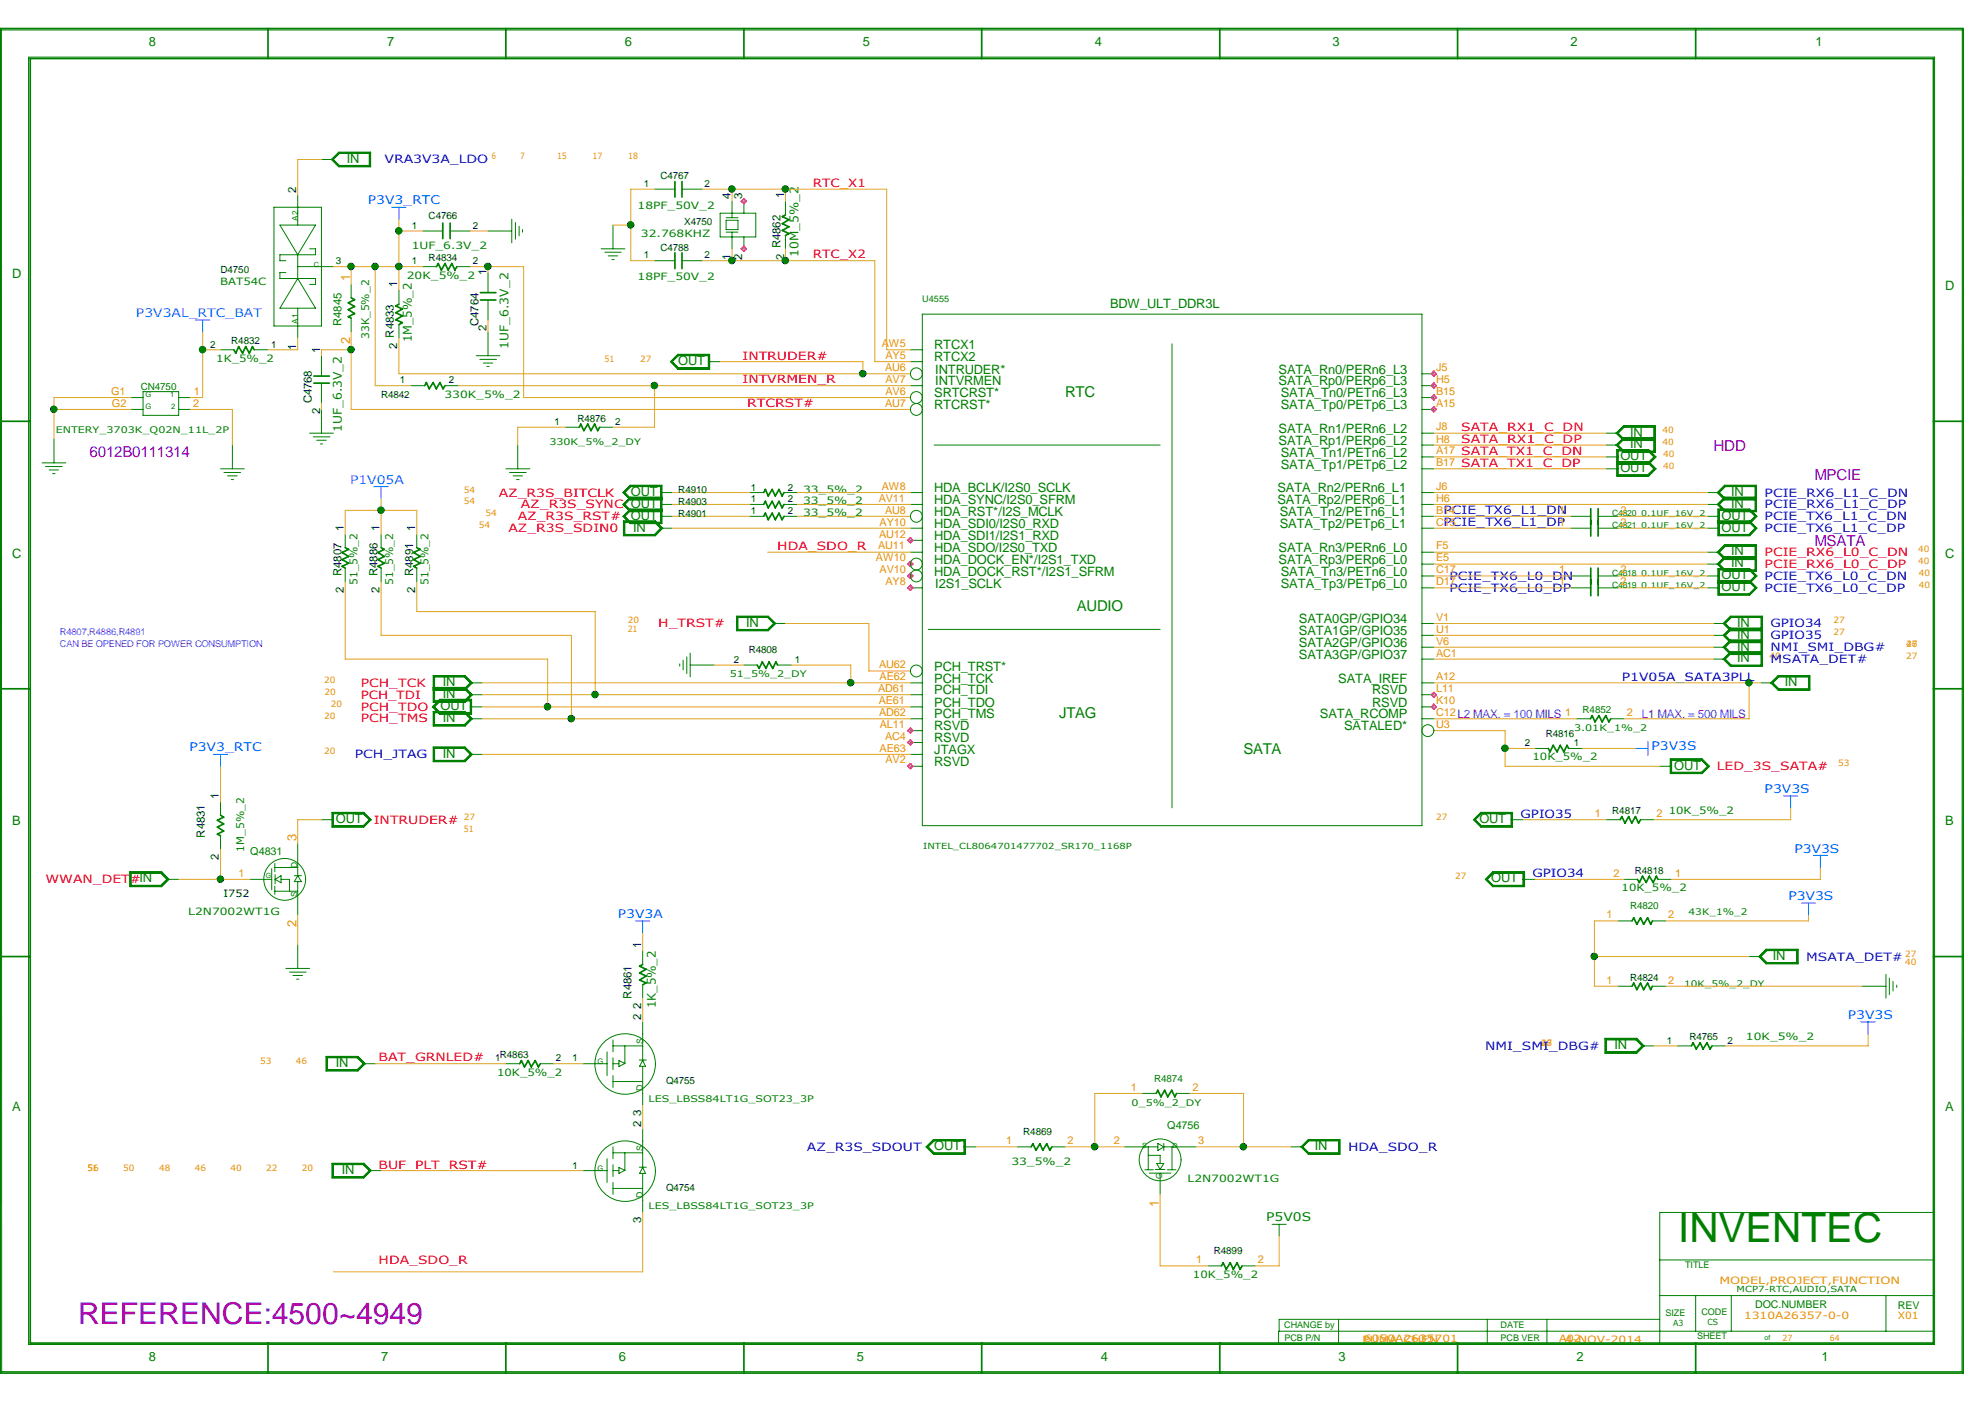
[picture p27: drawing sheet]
<svg xmlns="http://www.w3.org/2000/svg" width="297mm" height="210mm" viewBox="0 0 297 210" stroke-linecap="round" stroke-linejoin="round" font-family="sans-serif">
<defs><g id="words">
<text font-size="6.1" fill="#008000" x="251.2" y="186">INVENTEC</text>
<text font-size="4.5" fill="#9400d3" x="11.7" y="198.2">REFERENCE:4500~4949</text>
<g font-size="2.3" fill="#9400d3">
<text x="13.4" y="68.4">6012B0111314</text>
<text x="256.5" y="67.5">HDD</text>
<text x="271.7" y="71.9">MPCIE</text>
<text x="271.7" y="81.7">MSATA</text>
</g>
<g font-size="2.2" fill="#008000">
<text x="159.5" y="59.5">RTC</text>
<text x="161.2" y="91.5">AUDIO</text>
<text x="158.6" y="107.6">JTAG</text>
<text x="186.2" y="112.9">SATA</text>
</g>
<g font-size="1.9" fill="#008000">
<text x="22.3" y="6.9">8</text>
<text x="57.9" y="6.9">7</text>
<text x="93.6" y="6.9">6</text>
<text x="129.2" y="6.9">5</text>
<text x="163.9" y="6.9">4</text>
<text x="199.5" y="6.9">3</text>
<text x="235.2" y="6.9">2</text>
<text x="271.8" y="6.9">1</text>
<text x="51.9" y="24.4">IN</text>
<text x="1.8" y="41.7">D</text>
<text x="166.2" y="46.1">BDW_ULT_DDR3L</text>
<text x="291.2" y="43.4">D</text>
<text x="139.9" y="52.3">RTCX1</text>
<text x="101.6" y="54.7">OUT</text>
<text x="139.9" y="59.5">SRTCRST*</text>
<text x="139.9" y="54.1">RTCX2</text>
<text x="140" y="55.9">INTRUDER*</text>
<text x="140" y="57.7">INTVRMEN</text>
<text x="191.4" y="55.9">SATA_Rn0/PERn6_L3</text>
<text x="191.4" y="57.7">SATA_Rp0/PERp6_L3</text>
<text x="191.8" y="59.5">SATA_Tn0/PETn6_L3</text>
<text x="139.9" y="61.3">RTCRST*</text>
<text x="191.4" y="64.8">SATA_Rn1/PERn6_L2</text>
<text x="191.8" y="61.3">SATA_Tp0/PETp6_L3</text>
<text x="244" y="65.4">IN</text>
<text x="191.4" y="66.6">SATA_Rp1/PERp6_L2</text>
<text x="191.8" y="68.4">SATA_Tn1/PETn6_L2</text>
<text x="191.8" y="70.1">SATA_Tp1/PETp6_L2</text>
<text x="242.6" y="70.7">OUT</text>
<text x="242.6" y="68.9">OUT</text>
<text x="244" y="67.1">IN</text>
<text x="94.4" y="74.3">OUT</text>
<text x="94.4" y="77.8">OUT</text>
<text x="139.9" y="75.5">HDA_SYNC/I2S0_SFRM</text>
<text x="139.9" y="77.3">HDA_RST*/I2S_MCLK</text>
<text x="139.9" y="73.7">HDA_BCLK/I2S0_SCLK</text>
<text x="191.3" y="73.7">SATA_Rn2/PERn6_L1</text>
<text x="191.3" y="75.5">SATA_Rp2/PERp6_L1</text>
<text x="191.6" y="77.3">SATA_Tn2/PETn6_L1</text>
<text x="257.8" y="77.8">OUT</text>
<text x="259.2" y="76">IN</text>
<text x="259.2" y="74.3">IN</text>
<text x="1.8" y="83.5">C</text>
<text x="94.8" y="79.6">IN</text>
<text x="139.9" y="79">HDA_SDI0/I2S0_RXD</text>
<text x="139.9" y="80.9">HDA_SDI1/I2S1_RXD</text>
<text x="139.9" y="82.6">HDA_SDO/I2S0_TXD</text>
<text x="191.4" y="82.6">SATA_Rn3/PERn6_L0</text>
<text x="191.6" y="79">SATA_Tp2/PETp6_L1</text>
<text x="257.8" y="79.6">OUT</text>
<text x="259.2" y="83.1">IN</text>
<text x="291.2" y="83.5">C</text>
<text x="139.9" y="84.4">HDA_DOCK_EN*/I2S1_TXD</text>
<text x="139.9" y="86.2">HDA_DOCK_RST*/I2S1_SFRM</text>
<text x="140" y="88">I2S1_SCLK</text>
<text x="191.4" y="84.4">SATA_Rp3/PERp6_L0</text>
<text x="191.8" y="86.2">SATA_Tn3/PETn6_L0</text>
<text x="191.8" y="88">SATA_Tp3/PETp6_L0</text>
<text x="257.8" y="86.7">OUT</text>
<text x="257.8" y="88.5">OUT</text>
<text x="259.2" y="84.9">IN</text>
<text x="111.7" y="93.9">IN</text>
<text x="194.5" y="93.3">SATA0GP/GPIO34</text>
<text x="194.5" y="95.1">SATA1GP/GPIO35</text>
<text x="260.1" y="95.6">IN</text>
<text x="260.1" y="93.9">IN</text>
<text x="139.9" y="100.4">PCH_TRST*</text>
<text x="194.5" y="96.9">SATA2GP/GPIO36</text>
<text x="194.5" y="98.6">SATA3GP/GPIO37</text>
<text x="260.1" y="99.2">IN</text>
<text x="260.1" y="97.4">IN</text>
<text x="66" y="106.3">OUT</text>
<text x="66.3" y="104.5">IN</text>
<text x="66.3" y="102.7">IN</text>
<text x="139.9" y="102.2">PCH_TCK</text>
<text x="139.9" y="104">PCH_TDI</text>
<text x="139.9" y="105.8">PCH_TDO</text>
<text x="139.9" y="107.6">PCH_TMS</text>
<text x="197.6" y="107.6">SATA_RCOMP</text>
<text x="200.4" y="102.2">SATA_IREF</text>
<text x="205.4" y="104">RSVD</text>
<text x="205.4" y="105.8">RSVD</text>
<text x="267.2" y="102.7">IN</text>
<text x="66.3" y="113.4">IN</text>
<text x="66.3" y="108.1">IN</text>
<text x="139.9" y="111.1">RSVD</text>
<text x="139.9" y="112.9">JTAGX</text>
<text x="139.9" y="109.3">RSVD</text>
<text x="201.2" y="109.3">SATALED*</text>
<text x="139.9" y="114.7">RSVD</text>
<text x="250.6" y="115.2">OUT</text>
<text x="1.8" y="123.6">B</text>
<text x="50.3" y="123.2">OUT</text>
<text x="221.5" y="123.2">OUT</text>
<text x="291.2" y="123.6">B</text>
<text x="223.3" y="132.1">OUT</text>
<text x="265.4" y="143.7">IN</text>
<text x="50.3" y="159.7">IN</text>
<text x="241.7" y="157.1">IN</text>
<text x="1.8" y="166.3">A</text>
<text x="291.2" y="166.3">A</text>
<text x="139.9" y="172.2">OUT</text>
<text x="196.8" y="172.2">IN</text>
<text x="51.2" y="175.8">IN</text>
<text x="22.3" y="203.7">8</text>
<text x="57.1" y="203.7">7</text>
<text x="92.7" y="203.7">6</text>
<text x="128.3" y="203.7">5</text>
<text x="164.8" y="203.7">4</text>
<text x="200.4" y="203.7">3</text>
<text x="236" y="203.7">2</text>
<text x="272.7" y="203.7">1</text>
</g>
<g font-size="1.9" fill="#ff8d00">
<text x="52.4" y="42.1" transform="rotate(-90 52.4 42.1)">1</text>
<text x="52.4" y="51.5" transform="rotate(-90 52.4 51.5)">2</text>
<text x="44.4" y="125.9" transform="rotate(-90 44.4 125.9)">3</text>
<text x="44.4" y="138.8" transform="rotate(-90 44.4 138.8)">2</text>
<text x="173.5" y="180.7" transform="rotate(-90 173.5 180.7)">1</text>
</g>
<g font-size="1.8" fill="#0080ff">
<text x="55.1" y="30.6">P3V3_RTC</text>
<text x="28.4" y="112.5">P3V3_RTC</text>
<text x="247.3" y="112.3">P3V3S</text>
<text x="264.2" y="118.7">P3V3S</text>
<text x="268.6" y="127.6">P3V3S</text>
<text x="92.5" y="137.4">P3V3A</text>
<text x="267.8" y="134.7">P3V3S</text>
<text x="276.6" y="152.6">P3V3S</text>
</g>
<g font-size="1.8" fill="#008000">
<text x="119.5" y="38.5" transform="rotate(-90 119.5 38.5)">10M_5%_2</text>
<text x="61.7" y="51.2" transform="rotate(-90 61.7 51.2)">1M_5%_2</text>
<text x="76.1" y="52.2" transform="rotate(-90 76.1 52.2)">1UF_6.3V_2</text>
<text x="51.2" y="64.7" transform="rotate(-90 51.2 64.7)">1UF_6.3V_2</text>
<text x="98.2" y="151" transform="rotate(-90 98.2 151)">1K_5%_2</text>
<text x="189.6" y="182.8">P5V0S</text>
</g>
<g font-size="1.8" fill="#1e90ff">
<text x="20.4" y="47.5">P3V3AL_RTC_BAT</text>
<text x="52.4" y="72.4">P1V05A</text>
</g>
<g font-size="1.7">
<text x="44.4" y="28.9" transform="rotate(-90 44.4 28.9)">2</text>
<text x="109.3" y="29.8" transform="rotate(-90 109.3 29.8)">4</text>
<text x="111.1" y="29.8" transform="rotate(-90 111.1 29.8)">3</text>
<text x="117.4" y="29.6" transform="rotate(-90 117.4 29.6)">1</text>
<text x="72.9" y="41.2" transform="rotate(-90 72.9 41.2)">1</text>
<text x="109.3" y="39" transform="rotate(-90 109.3 39)">1</text>
<text x="111.1" y="38.9" transform="rotate(-90 111.1 38.9)">2</text>
<text x="116.8" y="37.2" transform="rotate(-90 116.8 37.2)">R4862</text>
<text x="117.4" y="38.9" transform="rotate(-90 117.4 38.9)">2</text>
<text x="59.5" y="43" transform="rotate(-90 59.5 43)">1</text>
<text x="44.4" y="52.4" transform="rotate(-90 44.4 52.4)">1</text>
<text x="47.9" y="52.8" transform="rotate(-90 47.9 52.8)">1</text>
<text x="59" y="50.5" transform="rotate(-90 59 50.5)">R4833</text>
<text x="59.5" y="52.2" transform="rotate(-90 59.5 52.2)">2</text>
<text x="71.6" y="48.8" transform="rotate(-90 71.6 48.8)">C4764</text>
<text x="72.9" y="49.6" transform="rotate(-90 72.9 49.6)">2</text>
<text x="46.7" y="60.4" transform="rotate(-90 46.7 60.4)">C4768</text>
<text x="47.9" y="62" transform="rotate(-90 47.9 62)">2</text>
<text x="51.5" y="79.5" transform="rotate(-90 51.5 79.5)">1</text>
<text x="56.8" y="79.5" transform="rotate(-90 56.8 79.5)">1</text>
<text x="62.1" y="79.5" transform="rotate(-90 62.1 79.5)">1</text>
<text x="51.1" y="86.2" transform="rotate(-90 51.1 86.2)">R4807</text>
<text x="51.5" y="88.7" transform="rotate(-90 51.5 88.7)">2</text>
<text x="56.5" y="86.2" transform="rotate(-90 56.5 86.2)">R4886</text>
<text x="56.8" y="88.7" transform="rotate(-90 56.8 88.7)">2</text>
<text x="61.8" y="86.2" transform="rotate(-90 61.8 86.2)">R4891</text>
<text x="62.1" y="88.7" transform="rotate(-90 62.1 88.7)">2</text>
<text x="32.8" y="119.6" transform="rotate(-90 32.8 119.6)">1</text>
<text x="30.7" y="125.4" transform="rotate(-90 30.7 125.4)">R4831</text>
<text x="32.8" y="128.8" transform="rotate(-90 32.8 128.8)">2</text>
<text x="96" y="141.9" transform="rotate(-90 96 141.9)">1</text>
<text x="94.6" y="149.5" transform="rotate(-90 94.6 149.5)">R4861</text>
<text x="96" y="152.7" transform="rotate(-90 96 152.7)">2</text>
<text x="96" y="151.1" transform="rotate(-90 96 151.1)">2</text>
<text x="96" y="167.1" transform="rotate(-90 96 167.1)">3</text>
<text x="96" y="168.7" transform="rotate(-90 96 168.7)">2</text>
<text x="96" y="183.1" transform="rotate(-90 96 183.1)">3</text>
</g>
<g font-size="1.7" fill="#00f">
<text x="57.6" y="24.5">VRA3V3A_LDO</text>
<text x="216.1" y="77">PCIE_TX6_L1_DN</text>
<text x="264.2" y="77.9">PCIE_TX6_L1_C_DN</text>
<text x="264.2" y="74.3">PCIE_RX6_L1_C_DN</text>
<text x="264.2" y="76.1">PCIE_RX6_L1_C_DP</text>
<text x="216.1" y="78.8">PCIE_TX6_L1_DP</text>
<text x="264.2" y="79.7">PCIE_TX6_L1_C_DP</text>
<text x="217" y="88.6">PCIE_TX6_L0_DP</text>
<text x="217" y="86.8">PCIE_TX6_L0_DN</text>
<text x="264.2" y="88.6">PCIE_TX6_L0_C_DP</text>
<text x="264.2" y="86.8">PCIE_TX6_L0_C_DN</text>
<text x="265.1" y="95.7">GPIO35</text>
<text x="265.1" y="93.9">GPIO34</text>
<text x="242.8" y="101.9">P1V05A_SATA3PLL</text>
<text x="265.1" y="99.3">MSATA_DET#</text>
<text x="265.1" y="97.5">NMI_SMI_DBG#</text>
<text x="53.1" y="113.5">PCH_JTAG</text>
<text x="227.7" y="122.4">GPIO35</text>
<text x="229.4" y="131.3">GPIO34</text>
<text x="270.4" y="143.8">MSATA_DET#</text>
<text x="222.3" y="157.1">NMI_SMI_DBG#</text>
<text x="120.8" y="172.3">AZ_R3S_SDOUT</text>
<text x="201.8" y="172.3">HDA_SDO_R</text>
</g>
<g font-size="1.7" fill="#f00">
<text x="121.7" y="28">RTC_X1</text>
<text x="121.7" y="38.7">RTC_X2</text>
<text x="111.2" y="53.8">INTRUDER#</text>
<text x="111.2" y="57.4">INTVRMEN_R</text>
<text x="111.9" y="61">RTCRST#</text>
<text x="218.8" y="64.5">SATA_RX1_C_DN</text>
<text x="218.8" y="66.3">SATA_RX1_C_DP</text>
<text x="74.7" y="74.3">AZ_R3S_BITCLK</text>
<text x="77.5" y="77.9">AZ_R3S_RST#</text>
<text x="78" y="76.1">AZ_R3S_SYNC OUT</text>
<text x="76.1" y="79.7">AZ_R3S_SDIN0</text>
<text x="116.4" y="82.3">HDA_SDO_R</text>
<text x="264.2" y="83.2">PCIE_RX6_L0_C_DN</text>
<text x="264.2" y="85">PCIE_RX6_L0_C_DP</text>
<text x="98.5" y="93.9">H_TRST#</text>
<text x="54" y="106.4">PCH_TDO</text>
<text x="54" y="102.8">PCH_TCK</text>
<text x="54" y="104.6">PCH_TDI</text>
<text x="54" y="108.2">PCH_TMS</text>
<text x="257" y="115.3">LED_3S_SATA#</text>
<text x="56" y="123.3">INTRUDER#</text>
<text x="6.8" y="132.2">WWAN_DET#IN</text>
<text x="56.7" y="158.9">BAT_GRNLED#</text>
<text x="56.7" y="175">BUF_PLT_RST#</text>
<text x="56.7" y="189.2">HDA_SDO_R</text>
</g>
<text font-size="1.7" fill="#008000" x="51.1" y="48.8" transform="rotate(-90 51.1 48.8)">R4845</text>
<text font-size="1.7" fill="#8000ff" x="245.8" y="107.5">L1 MAX. = 500 MILS</text>
<g font-size="1.6" fill="#008000">
<text x="55.3" y="50.8" transform="rotate(-90 55.3 50.8)">33K_5%_2</text>
<text x="53.5" y="87.6" transform="rotate(-90 53.5 87.6)">51_5%_2</text>
<text x="58.8" y="87.6" transform="rotate(-90 58.8 87.6)">51_5%_2</text>
<text x="64.2" y="87.6" transform="rotate(-90 64.2 87.6)">51_5%_2</text>
<text x="36.6" y="127.5" transform="rotate(-90 36.6 127.5)">1M_5%_2</text>
<text x="37.5" y="128">Q4831</text>
<text x="174.8" y="169">Q4756</text>
<text x="262.8" y="195.8">DOC.NUMBER</text>
<text x="284.1" y="195.9">REV</text>
</g>
<g font-size="1.6" fill="#ff8d00">
<text x="132" y="52">AW5</text>
<text x="132.6" y="53.8">AY5</text>
<text x="16.6" y="59.1">G1</text>
<text x="29" y="59.1">1</text>
<text x="132.5" y="55.5">AU6</text>
<text x="132.6" y="59.1">AV6</text>
<text x="132.6" y="57.3">AV7</text>
<text x="215" y="59.1">B15</text>
<text x="215" y="57.3">H5</text>
<text x="215" y="55.5">J5</text>
<text x="16.8" y="60.9">G2</text>
<text x="28.9" y="60.9">2</text>
<text x="132.5" y="60.9">AU7</text>
<text x="215" y="60.9">A15</text>
<text x="215" y="64.4">J8</text>
<text x="215" y="69.8">B17 SATA_TX1_C_DP</text>
<text x="215" y="68">A17 SATA_TX1_C_DN</text>
<text x="215" y="66.3">H8</text>
<text x="131.6" y="75.1">AV11</text>
<text x="132" y="73.4">AW8</text>
<text x="132.5" y="76.9">AU8</text>
<text x="215" y="76.9">B14</text>
<text x="215" y="75.1">H6</text>
<text x="215" y="73.4">J6</text>
<text x="233.4" y="76.9">1</text>
<text x="242.6" y="76.9">2</text>
<text x="131.5" y="82.3">AU11</text>
<text x="131.6" y="80.5">AU12</text>
<text x="131.7" y="78.7">AY10</text>
<text x="215" y="78.7">C15</text>
<text x="215" y="82.3">F5</text>
<text x="233.4" y="78.7">1</text>
<text x="242.6" y="78.7">2</text>
<text x="131.1" y="84">AW10</text>
<text x="131.7" y="85.8">AV10</text>
<text x="132.6" y="87.6">AY8</text>
<text x="215" y="87.6">D17</text>
<text x="215" y="85.8">C17</text>
<text x="215" y="84">E5</text>
<text x="233.4" y="85.8">1</text>
<text x="233.4" y="87.6">1</text>
<text x="242.6" y="85.8">2</text>
<text x="242.6" y="87.6">2</text>
<text x="215" y="94.7">U1</text>
<text x="215" y="93">V1</text>
<text x="131.6" y="100.1">AU62</text>
<text x="131.7" y="101.9">AE62</text>
<text x="215" y="101.9">A12</text>
<text x="215" y="98.3">AC1</text>
<text x="215" y="96.5">V6</text>
<text x="131.5" y="103.6">AD61</text>
<text x="131.6" y="105.4">AE61</text>
<text x="131.6" y="107.2">AD62</text>
<text x="215" y="107.2">C12L2 MAX. = 100 MILS 1</text>
<text x="215" y="103.6">L11</text>
<text x="215" y="105.4">K10</text>
<text x="243.5" y="107.2">2</text>
<text x="131.7" y="112.5">AE63</text>
<text x="131.7" y="109">AL11</text>
<text x="132.5" y="110.7">AC4</text>
<text x="215" y="109">U3</text>
<text x="132.6" y="114.3">AV2</text>
<text x="238.8" y="122.3">1</text>
<text x="248" y="122.3">2</text>
<text x="35.7" y="131.2">1</text>
<text x="241.6" y="131.2">2</text>
<text x="250.8" y="131.2">1</text>
<text x="240.5" y="137.5">1</text>
<text x="249.8" y="137.5">2</text>
<text x="240.5" y="147.3">1</text>
<text x="249.8" y="147.3">2</text>
<text x="169.3" y="163.3">1</text>
<text x="178.5" y="163.3">2</text>
<text x="150.6" y="171.3">1</text>
<text x="159.8" y="171.3">2</text>
<text x="166.7" y="171.3">2</text>
<text x="179.4" y="171.3">3</text>
<text x="179.1" y="189.1">1</text>
<text x="188.3" y="189.1">2</text>
</g>
<g font-size="1.5">
<text x="96.4" y="28">1</text>
<text x="98.9" y="26.8">C4767</text>
<text x="105.5" y="28">2</text>
<text x="61.7" y="34.2">1</text>
<text x="64.2" y="32.9">C4766</text>
<text x="70.8" y="34.2">2</text>
<text x="102.4" y="33.7">X4750</text>
<text x="33" y="40.9">D4750</text>
<text x="50.3" y="39.6">3</text>
<text x="61.7" y="39.6">1</text>
<text x="64.2" y="39.1">R4834</text>
<text x="70.8" y="39.6">2</text>
<text x="96.4" y="38.7">1</text>
<text x="98.9" y="37.5">C4788</text>
<text x="105.5" y="38.7">2</text>
<text x="31.5" y="52.1">2</text>
<text x="34.6" y="51.5">R4832</text>
<text x="40.6" y="52.1">1</text>
<text x="57.1" y="59.6">R4842</text>
<text x="59.9" y="57.4">1</text>
<text x="67.2" y="57.4">2</text>
<text x="83" y="63.6">1</text>
<text x="86.4" y="63.1">R4876</text>
<text x="92.1" y="63.6">2</text>
<text x="101.6" y="75.6">R4903</text>
<text x="101.6" y="73.8">R4910</text>
<text x="101.6" y="77.3">R4901</text>
<text x="112.4" y="73.4">1</text>
<text x="112.4" y="77">1</text>
<text x="112.4" y="75.2">1</text>
<text x="117.9" y="73.4">2</text>
<text x="117.9" y="77">2</text>
<text x="117.9" y="75.2">2</text>
<text x="109.8" y="99.3">2</text>
<text x="112.1" y="97.8">R4808</text>
<text x="119" y="99.3">1</text>
<text x="228.3" y="111.7">2</text>
<text x="231.4" y="110.3">R4816</text>
<text x="235.6" y="111.7">1</text>
<text x="241.4" y="121.9">R4817</text>
<text x="244.8" y="130.8">R4818</text>
<text x="33.5" y="134.3">I752</text>
<text x="244" y="146.8">R4824</text>
<text x="252.9" y="155.7">R4765</text>
<text x="74.1" y="158.9">1</text>
<text x="74.8" y="158.4">R4863</text>
<text x="83.2" y="158.9">2</text>
<text x="85.7" y="158.9">1</text>
<text x="249.6" y="156.3">1</text>
<text x="258.7" y="156.3">2</text>
<text x="99.7" y="162.3">Q4755</text>
<text x="153.2" y="170">R4869</text>
<text x="85.7" y="175">1</text>
<text x="99.7" y="178.3">Q4754</text>
<text x="181.7" y="187.8">R4899</text>
</g>
<g font-size="1.5" fill="#008000">
<text x="95.5" y="31.2">18PF_50V_2</text>
<text x="96" y="35.5">32.768KHZ</text>
<text x="60.9" y="41.7">20K_5%_2</text>
<text x="61.6" y="37.3">1UF_6.3V_2</text>
<text x="95.5" y="41.9">18PF_50V_2</text>
<text x="33" y="42.6">BAT54C</text>
<text x="21.1" y="58.4">CN4750</text>
<text x="32.4" y="54.1">1K_5%_2</text>
<text x="66.5" y="59.5">330K_5%_2</text>
<text x="120.2" y="77.3">33_5%_2</text>
<text x="120.2" y="75.5">33_5%_2</text>
<text x="120.2" y="73.7">33_5%_2</text>
<text x="236.9" y="106.8">R4852</text>
<text x="229.4" y="113.8">10K_5%_2</text>
<text x="249.8" y="121.8">10K_5%_2</text>
<text x="28.2" y="137">L2N7002WT1G</text>
<text x="242.8" y="133.4">10K_5%_2</text>
<text x="244" y="136.1">R4820</text>
<text x="261.4" y="155.7">10K_5%_2</text>
<text x="74.4" y="161">10K_5%_2</text>
<text x="172.8" y="162">R4874</text>
<text x="151.4" y="174.4">33_5%_2</text>
<text x="177.8" y="177">L2N7002WT1G</text>
<text x="178.6" y="191.3">10K_5%_2</text>
</g>
<g font-size="1.5" fill="#ff8d00">
<text x="257.4" y="192.2">MODEL,PROJECT,FUNCTION</text>
<text x="261.1" y="197.5">1310A26357-0-0</text>
<text x="284.1" y="197.5">X01</text>
<text x="204" y="201.1">PUMA CHEN</text>
<text x="204.2" y="200.9">6050A2635701</text>
<text x="233.4" y="200.9">A02</text>
<text x="234.3" y="201.1">4-NOV-2014</text>
</g>
<g font-size="1.4" fill="#008000">
<text x="138.1" y="45.2">U4555</text>
<text x="8.3" y="64.9">ENTERY_3703K_Q02N_11L_2P</text>
<text x="82.3" y="66.7">330K_5%_2_DY</text>
<text x="109.3" y="101.4">51_5%_2_DY</text>
<text x="235.7" y="109.4">3.01K_1%_2</text>
<text x="252.8" y="137">43K_1%_2</text>
<text x="252.1" y="147.7">10K_5%_2_DY</text>
<text x="97.1" y="165">LES_LBSS84LT1G_SOT23_3P</text>
<text x="169.4" y="165.5">0_5%_2_DY</text>
<text x="97.1" y="181.1">LES_LBSS84LT1G_SOT23_3P</text>
<text x="252.3" y="189.9">TITLE</text>
<text x="249.3" y="197">SIZE</text>
<text x="254.7" y="196.8">CODE</text>
<text x="192.3" y="198.8">CHANGE by</text>
<text x="192.3" y="200.7">PCB P/N</text>
<text x="224.7" y="198.8">DATE</text>
<text x="224.7" y="200.7">PCB VER</text>
<text x="254.1" y="200.4">SHEET</text>
</g>
<g font-size="1.4" fill="#8000ff">
<text x="9" y="95.1">R4807,R4886,R4891</text>
<text x="9" y="96.9">CAN BE OPENED FOR POWER CONSUMPTION</text>
</g>
<g font-size="1.3" fill="#ff8d00">
<text x="73.7" y="23.9">6</text>
<text x="77.9" y="23.9">7</text>
<text x="83.4" y="23.9">15</text>
<text x="88.7" y="23.9">17</text>
<text x="94.1" y="23.9">18</text>
<text x="90.5" y="54.1">51</text>
<text x="95.8" y="54.1">27</text>
<text x="248.9" y="64.9">40</text>
<text x="248.9" y="66.6">40</text>
<text x="249" y="68.4">40</text>
<text x="249" y="70.2">40</text>
<text x="69.5" y="75.5">54</text>
<text x="69.5" y="73.7">54</text>
<text x="72.7" y="77.3">54</text>
<text x="71.7" y="79.1">54</text>
<text x="287.2" y="82.7">40</text>
<text x="287.2" y="84.5">40</text>
<text x="287.3" y="86.2">40</text>
<text x="287.3" y="88">40</text>
<text x="94" y="93.3">20</text>
<text x="94" y="94.6">21</text>
<text x="274.5" y="93.3">27</text>
<text x="274.5" y="95.1">27</text>
<text x="264.9" y="98.7">40</text>
<text x="285.4" y="98.7">27</text>
<text x="285.4" y="96.9">27</text>
<text x="285.4" y="96.9">46</text>
<text x="48.6" y="102.2">20</text>
<text x="48.6" y="107.6">20</text>
<text x="48.6" y="104">20</text>
<text x="49.5" y="105.8">20</text>
<text x="48.6" y="112.9">20</text>
<text x="275.2" y="114.7">53</text>
<text x="69.5" y="124.5">51</text>
<text x="69.5" y="122.7">27</text>
<text x="215" y="122.7">27</text>
<text x="217.8" y="131.7">27</text>
<text x="285.2" y="143.2">27</text>
<text x="285.2" y="144.5">40</text>
<text x="38.9" y="159.3">53</text>
<text x="44.3" y="159.3">46</text>
<text x="230.7" y="156.6">27</text>
<text x="230.7" y="156.6">46</text>
<text x="13.1" y="175.3">51</text>
<text x="13.1" y="175.3">56</text>
<text x="18.5" y="175.3">50</text>
<text x="23.8" y="175.3">48</text>
<text x="29.2" y="175.3">46</text>
<text x="34.5" y="175.3">40</text>
<text x="39.8" y="175.3">22</text>
<text x="45.2" y="175.3">20</text>
<text x="266.9" y="200.7">27</text>
<text x="274" y="200.7">64</text>
</g>
<g font-size="1.3" fill="#008000">
<text x="44.7" y="33.1" transform="rotate(-90 44.7 33.1)">A2</text>
<text x="44.7" y="48.5" transform="rotate(-90 44.7 48.5)">A1</text>
<text x="241.4" y="77.3">C4820</text>
<text x="241.4" y="79">C4821</text>
<text x="241.4" y="86.2">C4818</text>
<text x="241.4" y="88">C4819</text>
<text x="44.5" y="129.9" transform="rotate(-90 44.5 129.9)">D</text>
<text x="138.2" y="127.2">INTEL_CL8064701477702_SR170_1168P</text>
<text x="44.5" y="134.3" transform="rotate(-90 44.5 134.3)">S</text>
<text x="96.3" y="156.3" transform="rotate(-90 96.3 156.3)">S</text>
<text x="96.3" y="163.3" transform="rotate(-90 96.3 163.3)">D</text>
<text x="96.3" y="172.3" transform="rotate(-90 96.3 172.3)">S</text>
<text x="96.3" y="179.4" transform="rotate(-90 96.3 179.4)">D</text>
<text x="174" y="176.5" transform="rotate(-90 174 176.5)">G</text>
<text x="260" y="193.4">MCP7-RTC,AUDIO,SATA</text>
<text x="250.5" y="198.5">A3</text>
<text x="255.6" y="198.4">CS</text>
</g>
<g font-size="1.2" fill="#008000">
<text x="245.7" y="77.3">0.1UF_16V_2</text>
<text x="245.7" y="79.1">0.1UF_16V_2</text>
<text x="245.7" y="88">0.1UF_16V_2</text>
<text x="245.7" y="86.2">0.1UF_16V_2</text>
</g>
<g font-size="1.1" fill="#008000">
<text x="47" y="39.9">C</text>
<text x="21.8" y="59.5">G</text>
<text x="25.5" y="59.5">1</text>
<text x="21.8" y="61.3">G</text>
<text x="25.6" y="61.3">2</text>
<text x="39.8" y="131.4">G</text>
<text x="89.4" y="159.3">G</text>
<text x="171" y="171.9">S</text>
<text x="175.6" y="171.9">D</text>
<text x="89.4" y="175.3">G</text>
<text x="264.2" y="200.6">of</text>
</g>
</g></defs>
<g fill="none" stroke="#008000" stroke-width=".25">
<path d="M0 4.3h293.9v201.3h-293.9zM40.1 4.3v4.5M75.7 4.3v4.5M111.4 4.3v4.5M147 4.3v4.5M182.6 4.3v4.5M218.2 4.3v4.5M253.9 4.3v4.5M289.5 8.8h-285v192.3h285M289.5 8.7v192.4M65.4 39.9l.2-.4 .5 .9 .5-.9 .5 .9 .5-.9 .5 .9 .3-.5M66.3 33.4v2.3"/>
<path d="M67.4 33.4v2.3M101 27.2v2.3M101 37.8v2.4M102.1 27.2v2.3M102.1 37.8v2.4M117.6 32.2l-.5 .2 1 .5-1 .6 1 .5-1 .5 1 .5-.5 .3M35 52.4l.3 .5 .4-1 .6 1 .5-1 .5 1 .5-1 .3 .5M47 56.3h2.3M47 57.4h2.3M52.6 44.6l.5 .3-.9 .4 .9 .6-.9 .5 .9 .5-.9 .5 .4 .2M59.7 45.6l-.4 .2 .9 .5-.9 .5 .9 .5-.9 .6 .9 .4-.5 .3M63.6 57.7l.2-.4 .5 .9 .6-.9 .4 .9 .6-.9 .4 .9 .3-.5"/>
<path d="M71.9 43.8h2.3M71.9 44.9h2.3M0 63.1h4.5M86.7 64l.2-.5 .5 1 .6-1 .5 1 .5-1 .5 1 .3-.5M114.3 75.5l.3-.4 .4 .9 .6-.9 .5 .9 .5-.9 .5 .9 .3-.5M114.3 77.3l.3-.5 .4 1 .6-1 .5 1 .5-1 .5 1 .3-.5M114.3 73.7l.3-.4 .4 1 .6-1 .5 1 .5-1 .5 1 .3-.6M238.2 76.2v4.1M239.3 76.2v4.1M289.5 63.1h4.4M51.7 82l.5 .3-1 .4 1 .6-1 .5 1 .5-1 .5 .5 .2M57.1 82l.4 .3-.9 .4 .9 .6-.9 .5 .9 .5-.9 .5 .5 .2"/>
<path d="M62.4 82l.5 .3-1 .4 1 .6-1 .5 1 .5-1 .5 .5 .2M113.4 99.6l.3 .5 .4-1 .6 1 .4-1 .6 1 .5-1 .2 .5M238.2 85v4.2M239.3 85v4.2M0 103.1h4.5M231.8 112.1l.3 .5 .4-1 .6 1 .5-1 .5 1 .5-1 .3 .5M238.1 107.6l.3-.5 .4 1 .6-1 .5 1 .5-1 .5 1 .3-.5M289.5 103.1h4.4M33 122l.5 .3-.9 .5 .9 .6-.9 .4 .9 .6-.9 .5 .4 .2M242.6 122.7l.2-.4 .5 .9 .5-.9 .5 .9 .6-.9 .4 .9 .3-.5M244.3 137.9l.3-.5 .5 1 .5-1 .5 1 .6-1 .4 1 .3-.5M245.1 131.7l.3 .4 .5-.9 .6 .9 .4-.9 .6 .9 .5-.9 .2 .5"/>
<path d="M0 143.2h4.5M77.8 159.3l.3-.5 .4 .9 .6-.9 .4 .9 .6-.9 .5 .9 .3-.4M96.2 144.4l-.4 .3 .9 .4-.9 .6 .9 .4-.9 .6 .9 .5-.5 .2M244.3 147.7l.3-.5 .5 1 .5-1 .5 1 .6-1 .4 1 .3-.5M253.2 156.6l.3-.5 .5 1 .5-1 .5 1 .6-1 .4 1 .3-.5M289.5 143.2h4.4M154.4 171.7l.2-.5 .5 1 .6-1 .4 1 .6-1 .5 1 .3-.5M173.1 163.7l.3-.5 .4 1 .6-1 .4 1 .6-1 .5 1 .2-.5M182.9 189.5l.2-.4 .5 .9 .6-.9 .5 .9 .5-.9 .5 .9 .3-.5M40.1 201.1v4.5M75.7 201.1v4.5M111.4 201.1v4.5"/>
<path d="M147 201.1v4.5M182.6 201.1v4.5M218.2 201.1v4.5M253.9 201.1v4.5"/>
</g>
<g fill="none" stroke="#008000" stroke-width=".15">
<path d="M.2 4.4l.1 201M.3 4.5h293.4M4.3 8.6v192.7M4.3 8.6h285.3v192.7h-285.3M293.8 4.5l-.1 200.9h-293.4M41 31h7.1v17.8h-7.1zM41.9 33.7h5.3l-2.6 4.4zM44.6 39.9h5.3M44.6 29.2v4.5M44.6 38.1v3.6M46.4 37.3h.8v.8h-5.3v.9h.9M48.1 23.9h1.8"/>
<path d="M49.7 23.9l1.1-1h4.6v2h-4.6zM49.8 23.9l1-1h4.5v1.9h-4.5zM50.7 22.8h4.8v2.2h-4.8l-1.1-1.1zM50.8 23h4.5v1.8h-4.5l-.9-.9zM63.3 39.9h2.1M63.3 34.6h3M67.4 34.6h3M68.4 39.9h2M73.1 34.6h3.5M76.6 32.8v3.6M77.2 33.3v2.5M77.7 33.9v1.4"/>
<path d="M78.2 34.4v.4M90 37.3h3.6M90.5 37.8h2.5M91.1 38.3h1.4M91.6 38.9h.3M91.8 33.7v3.6M98 28.3h3M98 39h3M102.1 28.3h3.1M102.1 39h3.1M107.8 31.9h5.4v3.6h-5.4zM108.7 34.8h1.8"/>
<path d="M108.7 33h1.8v1.4h-1.8zM108.7 32.6h1.8M109.6 30.1v2.5M109.6 34.8v2.5M111.4 30.1v1.8M111.4 35.5v1.8M117.6 30.1v2.1M117.6 35.3v2M19.6 59.5h1.8M21.4 58.6h5.4v3.6h-5.4zM26.8 59.5h1.7M33 52.4h2"/>
<path d="M38.1 52.4h2M42.8 40.8h-.9v.9h5.3v.9h-.8M44.6 41.7l2.6 4.4h-5.3zM44.6 46.1v4.5M48.1 53.3v3M48.1 57.4v3M52.6 42.6v2M52.6 47.6v2.1M59.7 43.5v2.1M59.7 48.6v2M61.5 57.7h2.1M66.6 57.7h2"/>
<path d="M71.3 53.3h3.5M71.8 53.8h2.5M72.3 54.4h1.5M72.9 54.9h.3M73.1 40.8v3M73.1 44.9v3M73.1 49.7v3.6M100.5 54.1l1-1h4.7v2.1h-4.7zM100.6 54.1l1-.9h4.5v1.9h-4.5zM101.5 53h4.8v2.3h-4.8l-1.1-1.2zM101.6 53.3h4.4v1.8h-4.4l-.9-1zM106 54.1h1.8"/>
<path d="M136.3 54.1h1.8M136.3 52.4h1.8M136.3 57.7h1.8M138.1 47h74.8v76.6h-74.8zM175.5 51.5v69.4M212.9 57.7h1.8M212.9 59.5h1.8M212.9 56h1.8M6.3 69.3h3.6M6.8 69.8h2.5M7.4 70.4h1.4M7.9 70.9h.4"/>
<path d="M8.1 65.7v3.6M19.6 61.3h1.8M26.8 61.3h1.7M33 70.2h3.6M33.5 70.7h2.5M34.1 71.2h1.4M34.6 71.8h.4M34.8 66.6v3.6M46.4 64.9h3.5M46.9 65.4h2.5M47.4 65.9h1.4M48 66.5h.3"/>
<path d="M48.1 61.3v3.6M75.7 70.2h3.6M76.3 70.7h2.5M76.8 71.2h1.4M77.3 71.8h.4M77.5 66.6v3.6M84.7 64h2M89.8 64h2M93.3 78h4.8l1.1 1.1-1.1 1.1h-4.8zM93.4 78.1h4.7l1 1-1 1h-4.7zM93.5 78.1h4.5l1 1-1 1h-4.5zM94.4 74.6l-.8-.9 .8-.8h4.5v5.3h-5.3v1.8h4.4l.9-.9"/>
<path d="M94.4 76.4h4.5M94.4 74.6h4.5M94.4 74.6l-.8 .9 .8 .9M94.4 76.4l-.8 .9 .8 .9M98 78.2l.9 .9M98.9 75.5h1.8M98.9 77.3h1.8M98.9 73.7h1.8M98.9 79.1h1.8M99 74.6h-4.6l-.9 .9 .9 1h4.6M99 74.7h-4.6l-.9-1 .9-.9h4.6v5.5h-4.6l-.9-1 .9-.9h4.6M99.1 74.5h-4.7l-1.1 1 1.1 1.1h4.7"/>
<path d="M99.1 74.8h-4.7l-1.1-1.1 1.1-1h4.7v5.7h-4.7l-1.1-1.1 1.1-1h4.7M99.1 74.4h-4.7l-1.1 1.1 1.1 1.1h4.7M99.1 74.8h-4.7l-1.1-1.1 1.1-1.1h4.7v5.8h-4.7l-1.1-1.1 1.1-1.1h4.7M112.3 75.5h2M112.3 77.3h2M112.3 73.7h2M117.4 75.5h2M117.4 77.3h2M117.4 73.7h2M136.3 75.5h1.8M136.3 73.7h1.8M136.3 79.1h1.8"/>
<path d="M139.9 66.6h33.8M212.9 64.9h1.8M212.9 66.6h1.8M212.9 68.4h1.8M212.9 70.2h1.8M212.9 75.5h1.8M212.9 77.3h1.8M212.9 73.7h1.8M212.9 79.1h1.8M212.9 61.3h1.8M235.2 77.3h3M235.2 79.1h3"/>
<path d="M239.3 77.3h3M239.3 79.1h3M240.5 64.9h1.8M240.5 66.6h1.8M240.5 68.4h1.8M240.5 70.2h1.8M242.1 69.1h4.7l1.1 1.1-1.1 1.1h-4.7v-4h4.7l1.1 1.1-1.1 1.1h-4.7M242.1 69.2h4.7l1 1-1 1h-4.7v-3.8h4.7l1 1-1 1h-4.7M242.2 69.2h4.6l.9 1-.9 1h-4.6v-3.8h4.6l.9 1-.9 1h-4.6M242.3 64.9l.9-.9h4.4v3.5h-5.3v3.6h4.4l.9-.9-.9-.9M242.3 64.9l.9 .8M242.3 66.6l.9 .9"/>
<path d="M242.3 69.3h4.4M243.2 65.7h4.4M243.2 65.7l-.9 .9M246.7 67.5l.9 .9-.9 .9M247.7 65.7h-4.6l-.9 .9 .9 1h4.6v-3.7h-4.6l-.9 1 .9 .9h4.6M247.8 65.6h-4.7l-1 1 1 1h4.7v-3.8h-4.7l-1 1.1 1 1h4.7M247.8 65.5h-4.7l-1.2 1.1 1.2 1.1h4.7v-3.9h-4.7l-1.2 1.1 1.2 1.1h4.7M255.6 75.5h1.8M255.6 77.3h1.8M255.6 73.7h1.8M255.6 79.1h1.8M257.2 78h4.8l1.1 1.1-1.1 1.1h-4.8v-4h4.8l1.1 1.1-1.1 1.1h-4.8"/>
<path d="M257.3 78.1h4.7l1 1-1 1h-4.7v-3.8h4.7l1 1-1 1.1h-4.7M257.3 78.1h4.6l.9 1-.9 1h-4.6v-3.7h4.6l.9 .9-.9 1h-4.6M257.4 73.7l.9-.8h4.5v3.5h-5.4v3.6h4.5l.9-.9-.9-.9M257.4 73.7l.9 .9M257.4 75.5l.9 .9M257.4 78.2h4.5M258.3 74.6h4.5M258.3 74.6l-.9 .9M261.9 76.4l.9 .9-.9 .9M262.8 74.6h-4.5l-1 .9 1 1h4.5v-3.7h-4.5l-1 .9 1 1h4.5M262.9 74.5h-4.7l-1 1 1 1.1h4.7v-3.9h-4.7l-1 1 1 1.1h4.7M263 74.4h-4.8l-1.1 1.1 1.1 1.1h4.8v-4h-4.8l-1.1 1.1 1.1 1.1h4.8"/>
<path d="M51.7 80v2M51.7 85v2.1M57.1 80v2M57.1 85v2.1M62.4 80v2M62.4 85v2.1M101.8 99.4v.3M102.3 98.8v1.5M102.8 98.3v2.5M103.3 99.6h3.6M103.3 97.8v3.5M110.3 92.2h4.7l1.2 1.1-1.2 1.1h-4.7z"/>
<path d="M110.3 92.3h4.7l1 1-1 1.1h-4.7zM110.4 92.4h4.6l.9 .9-.9 1h-4.6zM110.5 92.5h4.4l.9 .8-.9 .9h-4.4zM111.4 99.6h2M115.8 93.3h1.8M116.4 99.6h2.1M136.3 88h1.8M136.3 82.7h1.8M136.3 80.9h1.8M139 94.2h34.7M212.9 88h1.8M212.9 86.2h1.8"/>
<path d="M212.9 84.5h1.8M212.9 82.7h1.8M212.9 93.3h1.8M212.9 96.9h1.8M212.9 98.7h1.8M212.9 95.1h1.8M235.2 88h3M235.2 86.2h3M239.3 88h3M239.3 86.2h3M255.6 88h1.8M255.6 86.2h1.8"/>
<path d="M255.6 84.5h1.8M255.6 82.7h1.8M256.5 93.3h1.8M256.5 96.9h1.8M256.5 98.7h1.8M256.5 95.1h1.8M257.2 86.9h4.8l1.1 1.1-1.1 1.1h-4.8v-4h4.8l1.1 1.1-1.1 1.1h-4.8M257.3 87h4.7l1 1-1 1h-4.7v-3.8h4.7l1 1-1 1h-4.7M257.3 87h4.6l.9 1-.9 1h-4.6v-3.7h4.6l.9 .9-.9 1h-4.6M257.4 82.7l.9-.9h4.5v3.5h-5.4v3.6h4.5l.9-.9-.9-.9M257.4 87.1h4.5M257.4 82.7l.9 .9"/>
<path d="M257.4 84.5l.9 .8M258.3 83.6h4.5M258.3 83.6l-.9 .9M258.3 93.3l.9-.8h4.4v7.1h-4.4l-.9-.9M258.3 96.9l.9 .9M258.3 93.3l.9 .9M258.3 95.1l.9 .9M259.2 94.2h4.4M259.2 97.8h4.4M259.2 96h4.4M259.2 96l-.9 .9M259.2 97.8l-.9 .9"/>
<path d="M259.2 94.2l-.9 .9M261.9 85.3l.9 .9-.9 .9M262.8 83.5h-4.5l-1 1 1 .9h4.5v-3.7h-4.5l-1 1 1 .9h4.5M262.9 83.4h-4.7l-1 1.1 1 1h4.7v-3.9h-4.7l-1 1.1 1 1h4.7M263 83.4h-4.8l-1.1 1.1 1.1 1.1h4.8v-4h-4.8l-1.1 1.1 1.1 1.1h4.8M263.7 94.3h-4.5l-1-1 1-.9h4.5v7.3h-4.5l-1-1 1-1h4.5M263.7 95.9h-4.5l-1 1 1 1h4.5M263.7 94.1h-4.5l-1 1 1 1h4.5M263.8 94.4h-4.7l-1-1.1 1-1h4.7v7.4h-4.7l-1-1 1-1h4.7M263.8 95.9h-4.7l-1 1 1 1.1h4.7M263.8 94.1h-4.7l-1 1 1 1.1h4.7M263.9 94.4h-4.8l-1.1-1.1 1.1-1.1h4.8v7.6h-4.8l-1.1-1.1 1.1-1.1h4.8"/>
<path d="M263.9 95.8h-4.8l-1.1 1.1 1.1 1.1h4.8M263.9 94h-4.8l-1.1 1.1 1.1 1.1h4.8M64.9 111.8h4.7l1.1 1.1-1.1 1.1h-4.7zM64.9 102.9h4.7l1.1 1.1-1.1 1.2h-4.7v-4.1h4.7l1.1 1.1-1.1 1.1h-4.7M64.9 106.5h4.7l1.1 1.1-1.1 1.1h-4.7zM64.9 106.6h4.7l1 1-1 1h-4.7zM64.9 111.9h4.7l1 1-1 1.1h-4.7zM64.9 103h4.7l1 1-1 1.1h-4.7v-3.9h4.7l1 1-1 1.1h-4.7M65 112h4.6l.9 .9-.9 1h-4.6zM65 103.1h4.6l.9 .9-.9 1h-4.6v-3.7h4.6l.9 .9-.9 1h-4.6M65 106.6h4.6l.9 1-.9 .9h-4.6zM65.1 112.1h4.4l.9 .8-.9 .9h-4.4z"/>
<path d="M65.1 103.1h4.4M65.8 104.7h4.8v2.2h-4.8l-1.1-1.1zM65.9 104.8h4.7v2h-4.7l-1-1zM65.9 104.9h4.6v1.9h-4.6l-1-1zM66 104.9l-.9 .9 .9 .9M69.5 103.1l.9 .9M69.5 106.7l.9 .9M70.4 102.2l-.9-.9h-4.4v3.6h5.3v1.8h-5.3v1.8h4.4l.9-.9M70.4 112.9h1.8M70.4 102.2h1.8M70.4 102.2l-.9 .9M70.4 104l-.9 .9"/>
<path d="M70.4 104h1.8M70.4 107.6h1.8M70.4 105.8h1.8M136.3 114.7h1.8M136.3 112.9h1.8M136.3 102.2h1.8M136.3 104h1.8M136.3 107.6h1.8M136.3 105.8h1.8M136.3 111.2h1.8M136.3 109.4h1.8M212.9 102.2h1.8"/>
<path d="M212.9 104h1.8M212.9 107.6h1.8M212.9 105.8h1.8M229.8 112.1h2M234.9 112.1h2M236 107.6h2.1M241.2 107.6h2M248.5 114.7h1.8M250.1 113.6h4.7l1.1 1.1-1.1 1.1h-4.7zM250.1 113.7h4.7l1.1 1-1.1 1h-4.7zM250.2 113.7h4.6l.9 1-.9 1h-4.6zM250.3 113.8h4.5l.8 .9-.8 .9h-4.5z"/>
<path d="M263.6 102.2h1.8M265.1 102.2l1.1-1.1h4.8v2.2h-4.8zM265.3 102.2l1-.9h4.5v1.9h-4.5zM265.4 102.2l.9-.9h4.5v1.8h-4.5zM266.2 101.2h4.7v2.1h-4.7l-1-1.1zM19.4 130.5h4.8l1.1 1.2-1.1 1.1h-4.8zM19.5 130.6h4.7l1 1.1-1 1h-4.7zM19.6 130.7h4.5l1 1-1 .9h-4.5zM19.6 130.8h4.5l.9 .9-.9 .8h-4.5zM25 131.7h1.8M33 120.1v1.9M33 125.1v2.1"/>
<path d="M37.5 131.7h3.2M40.7 130v3.2M41.1 129.9h3.5M41.1 129.3v1.2M41.1 132.7v1.2M41.1 133.4h3.5M41.2 131.7l.9-.6v1.1zM41.2 130.9v1.4M42.1 131.7h1.2v1.7M44.1 131.1h1M44.6 126.3v4.8M44.6 132v5"/>
<path d="M44.6 131.1l.5 .9h-1zM48.1 122.7h1.8M49.7 121.6h4.8l1.1 1.1-1.1 1.1h-4.8zM49.8 121.7h4.6l1.1 1-1.1 1.1h-4.6zM49.9 121.8h4.5l1 .9-1 1h-4.5zM49.9 121.8h4.5l.9 .9-.9 .9h-4.5zM220.6 122.7l1.1-1.1h4.7v2.2h-4.7zM220.7 122.7l1-1h4.7v2.1h-4.7zM220.8 122.7l.9-.9h4.6v1.9h-4.6zM220.9 122.7l.9-.9h4.4v1.8h-4.4zM222.5 131.7l1-1.1h4.7v2.1h-4.7zM222.7 131.7l.9-.9h4.4v1.7h-4.4z"/>
<path d="M223.5 130.5h4.8v2.3h-4.8l-1.1-1.1zM223.5 130.7h4.6v1.9h-4.6l-.9-.9zM226.2 122.7h1.8M228 131.7h1.8M240.5 122.7h2.1M242.3 137.9h2M243.2 131.7h1.9M245.6 122.7h2M247.4 137.9h2M248.2 131.7h2.1M42.8 145h3.6M43.3 145.5h2.5"/>
<path d="M43.9 146h1.4M44.4 146.6h.3M44.6 141.4v3.6M48.8 158.2h4.8l1.1 1.1-1.1 1.1h-4.8zM48.9 158.2h4.6l1.1 1.1-1.1 1h-4.6zM49 158.3h4.5l1 1-1 .9h-4.5zM49 158.4h4.5l.9 .9-.9 .8h-4.5zM54.4 159.3h1.8M75.7 159.3h2.1M80.9 159.3h2M87.3 159.3h3.6M90.9 157.5v3.5"/>
<path d="M91.8 159.3h.9M91.8 155.7v1.8M91.8 158.4v1.7M91.8 156.6h4.4M92.7 158.8l.9 .4-.9 .5zM93.6 156.6v2.7M95.7 158.7h1.1M96.2 158.7l.4 .9h-.8zM96.2 142.3v2.1M96.2 147.4v2M96.2 153v5.7M96.2 159.7v5.8"/>
<path d="M240.3 155.4h4.8l1.1 1.2-1.1 1.1h-4.8zM240.4 155.5h4.6l1 1.1-1 1h-4.6zM240.4 155.6h4.6l1 1-1 .9h-4.6zM240.5 155.7h4.4l.9 .9-.9 .9h-4.4zM242.3 147.7h2M245.8 156.6h1.8M247.4 147.7h2M251.2 156.6h2M256.3 156.6h2M261.9 143.2h1.7M263.3 143.2l1.1-1.1h4.8v2.2h-4.8zM263.4 143.2l1.1-1h4.7v2h-4.7z"/>
<path d="M264.5 142.2h4.6v2h-4.6l-1-1zM264.5 142.3h4.5v1.8h-4.5l-.9-.9zM278.8 147.7h3.6M282.4 145.9v3.5M282.9 146.4v2.5M283.4 146.9v1.5M284 147.5v.3M49.7 174.2h4.8l1.1 1.1-1.1 1.1h-4.8zM49.8 174.2h4.6l1.1 1.1-1.1 1h-4.6zM49.9 174.3h4.5l1 1-1 .9h-4.5zM49.9 174.4h4.5l.9 .9-.9 .8h-4.5zM55.3 175.3h1.8"/>
<path d="M87.3 175.3h3.6M90.9 173.5v3.5M91.8 161v1.8M91.8 171.7v1.8M91.8 174.4v1.7M91.8 177v1.8M91.8 161.9h4.4M91.8 175.3h.9M91.8 172.6h4.4M91.8 177.9h4.4M92.7 174.8l.9 .4-.9 .5zM93.6 172.6v2.7"/>
<path d="M95.7 174.8h1.1M96.2 169v5.8M96.2 175.7v5.8M96.2 174.8l.4 .9h-.8zM138.8 171.7l1-1h4.7v2.1h-4.7zM139 171.7l.9-.9h4.4v1.8h-4.4zM139.7 170.6h4.8v2.2h-4.8l-1.1-1.1zM139.8 170.7h4.6v2h-4.6l-1-1zM144.3 171.7h1.8M152.3 171.7h2.1M157.5 171.7h2M168.4 171.7h5"/>
<path d="M171 163.7h2.1M171.4 175.1h1.3M171.9 171.7v3.4M171.9 173h1.8v1.2M172.1 175.6h3.2M173 175.1h1.4M173.2 174.2h1l-.5 .9zM173.4 171.2l.8 .5-.8 .6zM173.7 175.6v3.2M174.2 171.7h4.9M174.2 171.2v1.1M174.8 175.1h1.3"/>
<path d="M175.5 171.7v3.4M176.1 163.7h2M193.3 171.7h1.8M194.8 171.7l1.1-1.1h4.7v2.2h-4.7zM194.9 171.7l1-1h4.7v2.1h-4.7zM195.9 170.7h4.6v2h-4.6l-.9-1zM196 170.8h4.4v1.8h-4.4l-.9-.9zM180.8 189.5h2.1M186 189.5h2M190.5 183.3h2.1M191.4 199.3v1.8M191.5 183.3v1.8"/>
<path d="M200.4 197.5v3.6M222.7 197.5v3.6M231.6 197.5v3.6M248.5 197.5h-57v1.8h98M248.5 181.5v19.6M248.5 194h41M248.5 188.6h41M248.6 181.5h41M253.9 194v5.3M259.2 194v5.3M282.4 194v5.3"/>
<circle cx="137.2" cy="56" r=".89"/>
<circle cx="137.2" cy="59.5" r=".89"/>
<circle cx="137.2" cy="77.3" r=".89"/>
<circle cx="137.2" cy="61.3" r=".89"/>
<circle cx="137.2" cy="84.5" r=".89"/>
<circle cx="137.2" cy="86.2" r=".89"/>
<circle cx="137.2" cy="100.5" r=".89"/>
<circle cx="213.8" cy="109.4" r=".89"/>
<circle cx="42.6" cy="131.7" r="3.1"/>
<circle cx="93.6" cy="159.3" r="4.5"/>
<circle cx="93.6" cy="175.3" r="4.5"/>
<circle cx="173.7" cy="173.6" r="3.1"/>
</g>
<g fill="none" stroke="#daa520" stroke-width=".15">
<path d="M48.1 23.9h-3.5v5.3M49.9 39.9h13.4M52.6 39.9v2.7M56.2 39.9v17.8h5.3M59.7 34.6h3.6M59.7 32.8v10.7M70.4 39.9h8v19.6h57.9M70.4 34.6h2.7M73.1 39.9v.9M91.8 33.7h2.6M98 28.3h-3.6v10.7h3.6M105.2 39h25.8v15.1h5.3"/>
<path d="M105.2 28.3h27.6v24.1h3.5M109.6 28.3v1.8M109.6 37.3v1.7M117.6 28.3v1.8M117.6 37.3v1.7M19.6 59.5h-11.5v6.2M30.3 49.7v9.8h-1.8M30.3 52.4h2.7M44.6 50.6v1.8h-4.5M52.6 49.7v11.6h83.7M52.6 52.4h-4.5v.9M59.7 50.6v5.4h76.6"/>
<path d="M68.6 57.7h67.7M73.1 47.9v1.8M98 57.7v6.3h-6.2M107.8 54.1h21.4v1.9M8.1 61.3h11.5M28.5 61.3h6.3v5.3M48.1 60.4v.9M57.1 74.6v5.4M84.7 64h-7.2v2.6M100.7 75.5h11.6M100.7 79.1h35.6M100.7 77.3h11.6"/>
<path d="M100.7 73.7h11.6M119.4 75.5h16.9M119.4 77.3h16.9M119.4 73.7h16.9M214.7 75.5h40.9M214.7 79.1h20.5M214.7 77.3h20.5M214.7 66.6h25.8M214.7 68.4h25.8M214.7 70.2h25.8M214.7 73.7h40.9M214.7 64.9h25.8"/>
<path d="M242.3 79.1h13.3M242.3 77.3h13.3M51.7 80v-3.6h10.7v3.6M51.7 87.1v11.6h30.3v7.1M57.1 87.1v8h28.5v12.5M62.4 87.1v4.5h26.7v12.4M106.9 99.6h4.5M114.9 82.7h21.4M117.6 93.3h12.5v7.2h6.2M118.5 99.6h8.9v2.6M214.7 82.7h40.9M214.7 93.3h41.8"/>
<path d="M214.7 98.7h41.8M214.7 95.1h41.8M214.7 96.9h41.8M214.7 84.5h40.9M214.7 88h20.5M214.7 86.2h20.5M242.3 88h13.3M242.3 86.2h13.3M33 114.7v5.4M72.2 102.2h64.1M72.2 104h64.1M72.2 105.8h64.1"/>
<path d="M72.2 107.6h64.1M72.2 112.9h64.1M214.7 102.2h48.9M214.7 107.6h21.3M214.7 109.4h10.6v5.3h23.2M225.3 112.1h4.5M236.9 112.1h8M261.9 102.2v5.4h-18.7M26.8 131.7h10.7M33 127.2v4.5M44.6 137v4.4M48.1 122.7h-3.5v3.6"/>
<path d="M96.2 139.7v2.6M228 122.7h12.5M229.8 131.7h13.4M242.3 137.9h-3.6v9.8h3.6M268.1 120.9v1.8h-20.5M270.8 137v.9h-21.4M272.5 129.9v1.8h-22.2M56.2 159.3h19.5M82.9 159.3h4.4M96.2 149.4v3.6M238.7 143.2h23.2M247.6 156.6h3.6"/>
<path d="M249.4 147.7h29.4M279.7 154.8v1.8h-21.4M57.1 175.3h30.2M96.2 165.5v3.5M146.1 171.7h6.2M159.5 171.7h8.9M171 163.7h-7.1v8M173.7 178.8v10.7h7.1M178.1 163.7h8.1v8M179.1 171.7h14.2M96.2 181.5v8.9h-46.3M191.5 185.1v4.4h-3.5"/>
</g>
<path d="M29.2 47.9h2.2M30.3 47.9v1.8M56 72.9h2.1M57.1 72.9v1.7" fill="none" stroke="#1e90ff" stroke-width=".15"/>
<g fill="none" stroke="#0080ff" stroke-width=".15">
<path d="M58.6 31h2.2M59.7 31v1.8M31.9 112.9h2.2M33 112.9v1.8M244.9 112.1h1.8M246.7 111v2.1M267 119.2h2.2M268.1 119.2v1.7M95.2 137.9h2.1M96.2 137.9v1.8M269.7 135.2h2.1M270.8 135.2v1.8"/>
<path d="M271.5 128.1h2.1M272.5 128.1v1.8M278.6 153h2.2M279.7 153v1.8"/>
</g>
<g fill="none" stroke="#ff1493" stroke-width=".25">
<path d="M111.4 36.9l.3 .4-.3 .3-.4-.3zM111.4 29.8l.3 .3-.3 .4-.4-.4zM214.7 59.1l.3 .4-.3 .4-.4-.4zM214.7 57.4l.3 .3-.3 .4-.4-.4zM214.7 55.6l.3 .4-.3 .3-.4-.3zM214.7 60.9l.3 .4-.3 .3-.4-.3zM136.3 85.9l.3 .3-.3 .4-.4-.4zM136.3 84.1l.3 .4-.3 .3-.4-.3zM136.3 80.5l.3 .4-.3 .3-.4-.3zM136.3 87.6l.3 .4-.3 .3-.4-.3zM136.3 110.8l.3 .4-.3 .3-.4-.3zM136.3 109l.3 .4-.3 .3-.4-.3z"/>
<path d="M136.3 114.3l.3 .4-.3 .4-.4-.4zM214.7 103.7l.3 .3-.3 .4-.4-.4zM214.7 105.5l.3 .3-.3 .4-.4-.4z"/>
</g>
<g fill="#000">
<circle cx="52.6" cy="39.9" r=".49"/>
<circle cx="56.2" cy="39.9" r=".49"/>
<circle cx="59.7" cy="34.6" r=".49"/>
<circle cx="59.7" cy="39.9" r=".49"/>
<circle cx="73" cy="39.9" r=".49"/>
<circle cx="94.4" cy="33.7" r=".49"/>
<circle cx="109.6" cy="39" r=".49"/>
<circle cx="109.6" cy="28.3" r=".49"/>
<circle cx="117.6" cy="28.3" r=".49"/>
<circle cx="117.6" cy="39" r=".49"/>
<circle cx="30.3" cy="52.3" r=".49"/>
<circle cx="52.6" cy="52.3" r=".49"/>
<circle cx="98" cy="57.7" r=".49"/>
<circle cx="129.2" cy="55.9" r=".49"/>
<circle cx="8.1" cy="61.3" r=".49"/>
<circle cx="57" cy="76.4" r=".49"/>
<circle cx="82" cy="105.8" r=".49"/>
<circle cx="85.5" cy="107.6" r=".49"/>
<circle cx="89.1" cy="104" r=".49"/>
<circle cx="127.4" cy="102.2" r=".49"/>
<circle cx="225.3" cy="112" r=".49"/>
<circle cx="261.8" cy="102.2" r=".49"/>
<circle cx="33" cy="131.6" r=".49"/>
<circle cx="238.7" cy="143.2" r=".49"/>
<circle cx="163.9" cy="171.7" r=".49"/>
<circle cx="186.2" cy="171.7" r=".49"/>
</g>
<g fill="none" stroke="#000" stroke-width=".15">
<circle cx="52.6" cy="39.9" r=".49"/>
<circle cx="56.2" cy="39.9" r=".49"/>
<circle cx="59.7" cy="34.6" r=".49"/>
<circle cx="59.7" cy="39.9" r=".49"/>
<circle cx="73" cy="39.9" r=".49"/>
<circle cx="94.4" cy="33.7" r=".49"/>
<circle cx="109.6" cy="39" r=".49"/>
<circle cx="109.6" cy="28.3" r=".49"/>
<circle cx="117.6" cy="28.3" r=".49"/>
<circle cx="117.6" cy="39" r=".49"/>
<circle cx="30.3" cy="52.3" r=".49"/>
<circle cx="52.6" cy="52.3" r=".49"/>
<circle cx="98" cy="57.7" r=".49"/>
<circle cx="129.2" cy="55.9" r=".49"/>
<circle cx="8.1" cy="61.3" r=".49"/>
<circle cx="57" cy="76.4" r=".49"/>
<circle cx="82" cy="105.8" r=".49"/>
<circle cx="85.5" cy="107.6" r=".49"/>
<circle cx="89.1" cy="104" r=".49"/>
<circle cx="127.4" cy="102.2" r=".49"/>
<circle cx="225.3" cy="112" r=".49"/>
<circle cx="261.8" cy="102.2" r=".49"/>
<circle cx="33" cy="131.6" r=".49"/>
<circle cx="238.7" cy="143.2" r=".49"/>
<circle cx="163.9" cy="171.7" r=".49"/>
<circle cx="186.2" cy="171.7" r=".49"/>
</g>
<use href="#words"/>
</svg>
